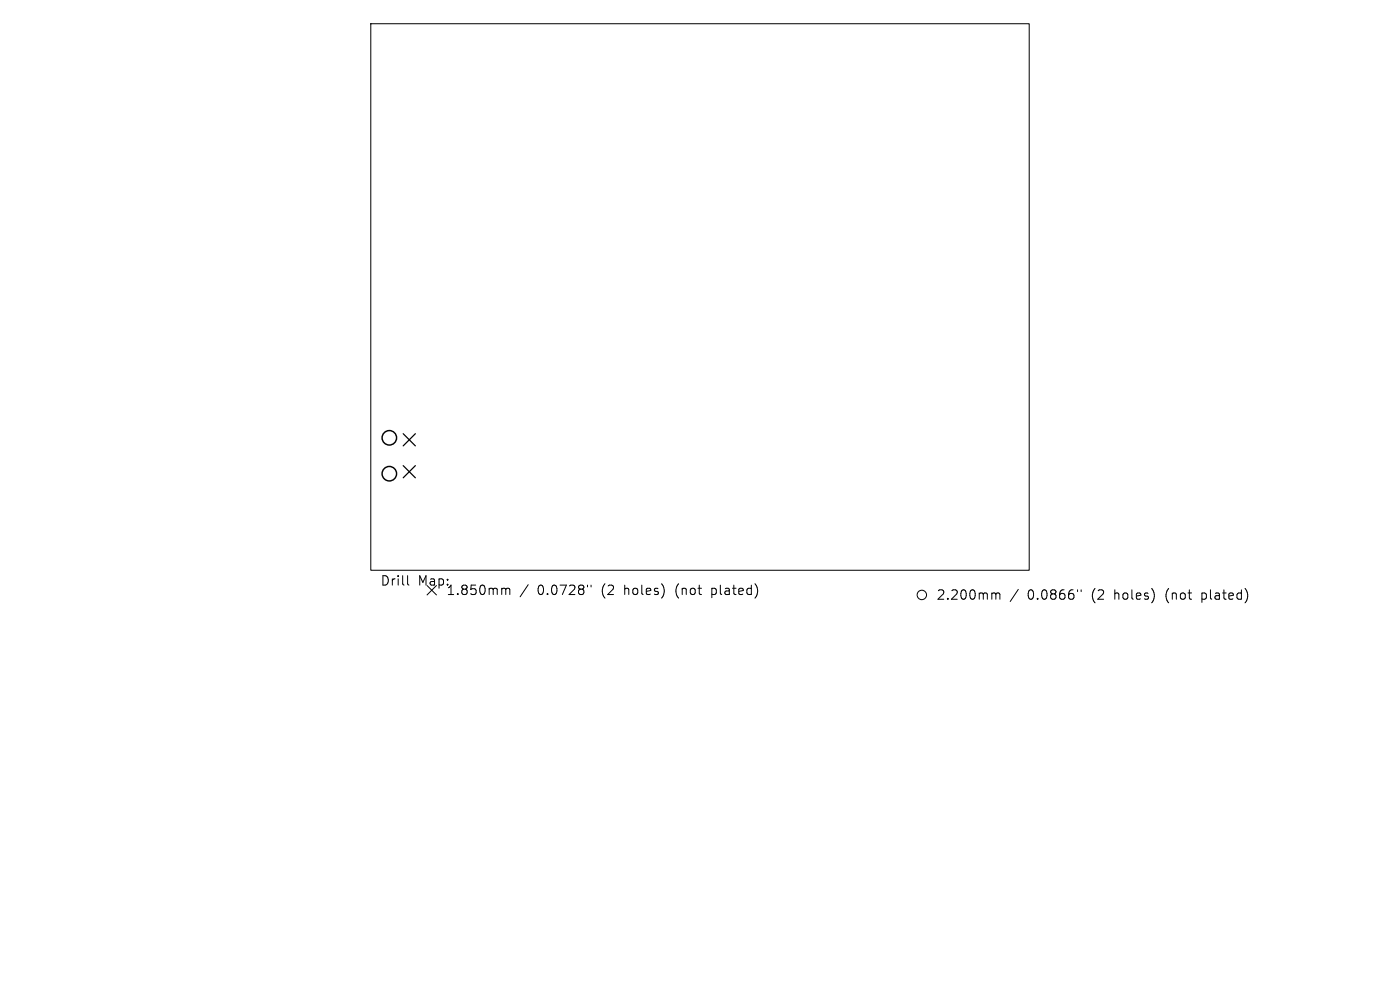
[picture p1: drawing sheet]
<svg xmlns="http://www.w3.org/2000/svg" width="297mm" height="210mm" viewBox="0 0 297 210" stroke-linecap="round" stroke-linejoin="round" font-family="sans-serif">
<defs><g id="words">
<g font-size="2.8">
<text x="80.6" y="124.5">Drill</text>
<text x="88.6" y="124.5">Map:</text>
<text x="94.6" y="126.5">1.850mm</text>
<text x="114" y="126.5">0.0728&quot;</text>
<text x="127.8" y="126.5">(2</text>
<text x="132.7" y="126.5">holes)</text>
<text x="143.8" y="126.5">(not</text>
<text x="151.6" y="126.5">plated)</text>
<text x="198.6" y="127.5">2.200mm</text>
<text x="218" y="127.5">0.0866&quot;</text>
<text x="231.7" y="127.5">(2</text>
<text x="236.7" y="127.5">holes)</text>
<text x="247.8" y="127.5">(not</text>
<text x="255.6" y="127.5">plated)</text>
</g>
</g></defs>
<g fill="none" stroke="#000" stroke-width=".21">
<path d="M78.7 5h139.6v116h-139.6zM86.5 122.1v1.7l.3 .3M90.6 124.2l2 2M92.6 124.2l-2 2M106.7 124.8h.3l.3 .3M107.3 125.1l.3-.3 .5 .1 .1 1.2M107.3 125.1v1M112.1 124l-1.8 2.6M124.6 124.1v.4M125.4 124.1v.4M210.7 125.8l.5 .1 .1 .2M211.3 126.1l.3-.3 .4 .1 .1 1.2"/>
<path d="M211.3 126.1v1M216 125l-1.7 2.6M228.6 125.1v.4M229.4 125.1v.4"/>
<circle cx="195.6" cy="126.2" r="1"/>
</g>
<path d="M85.5 92l2.6 2.6M85.5 98.8l2.6 2.6M88.1 92l-2.6 2.6M88.1 98.8l-2.6 2.6" fill="none" stroke="#000" stroke-width=".26"/>
<g fill="none" stroke="#000" stroke-width=".31">
<circle cx="82.6" cy="92.9" r="1.54"/>
<circle cx="82.6" cy="100.5" r="1.54"/>
</g>
<use href="#words"/>
</svg>
